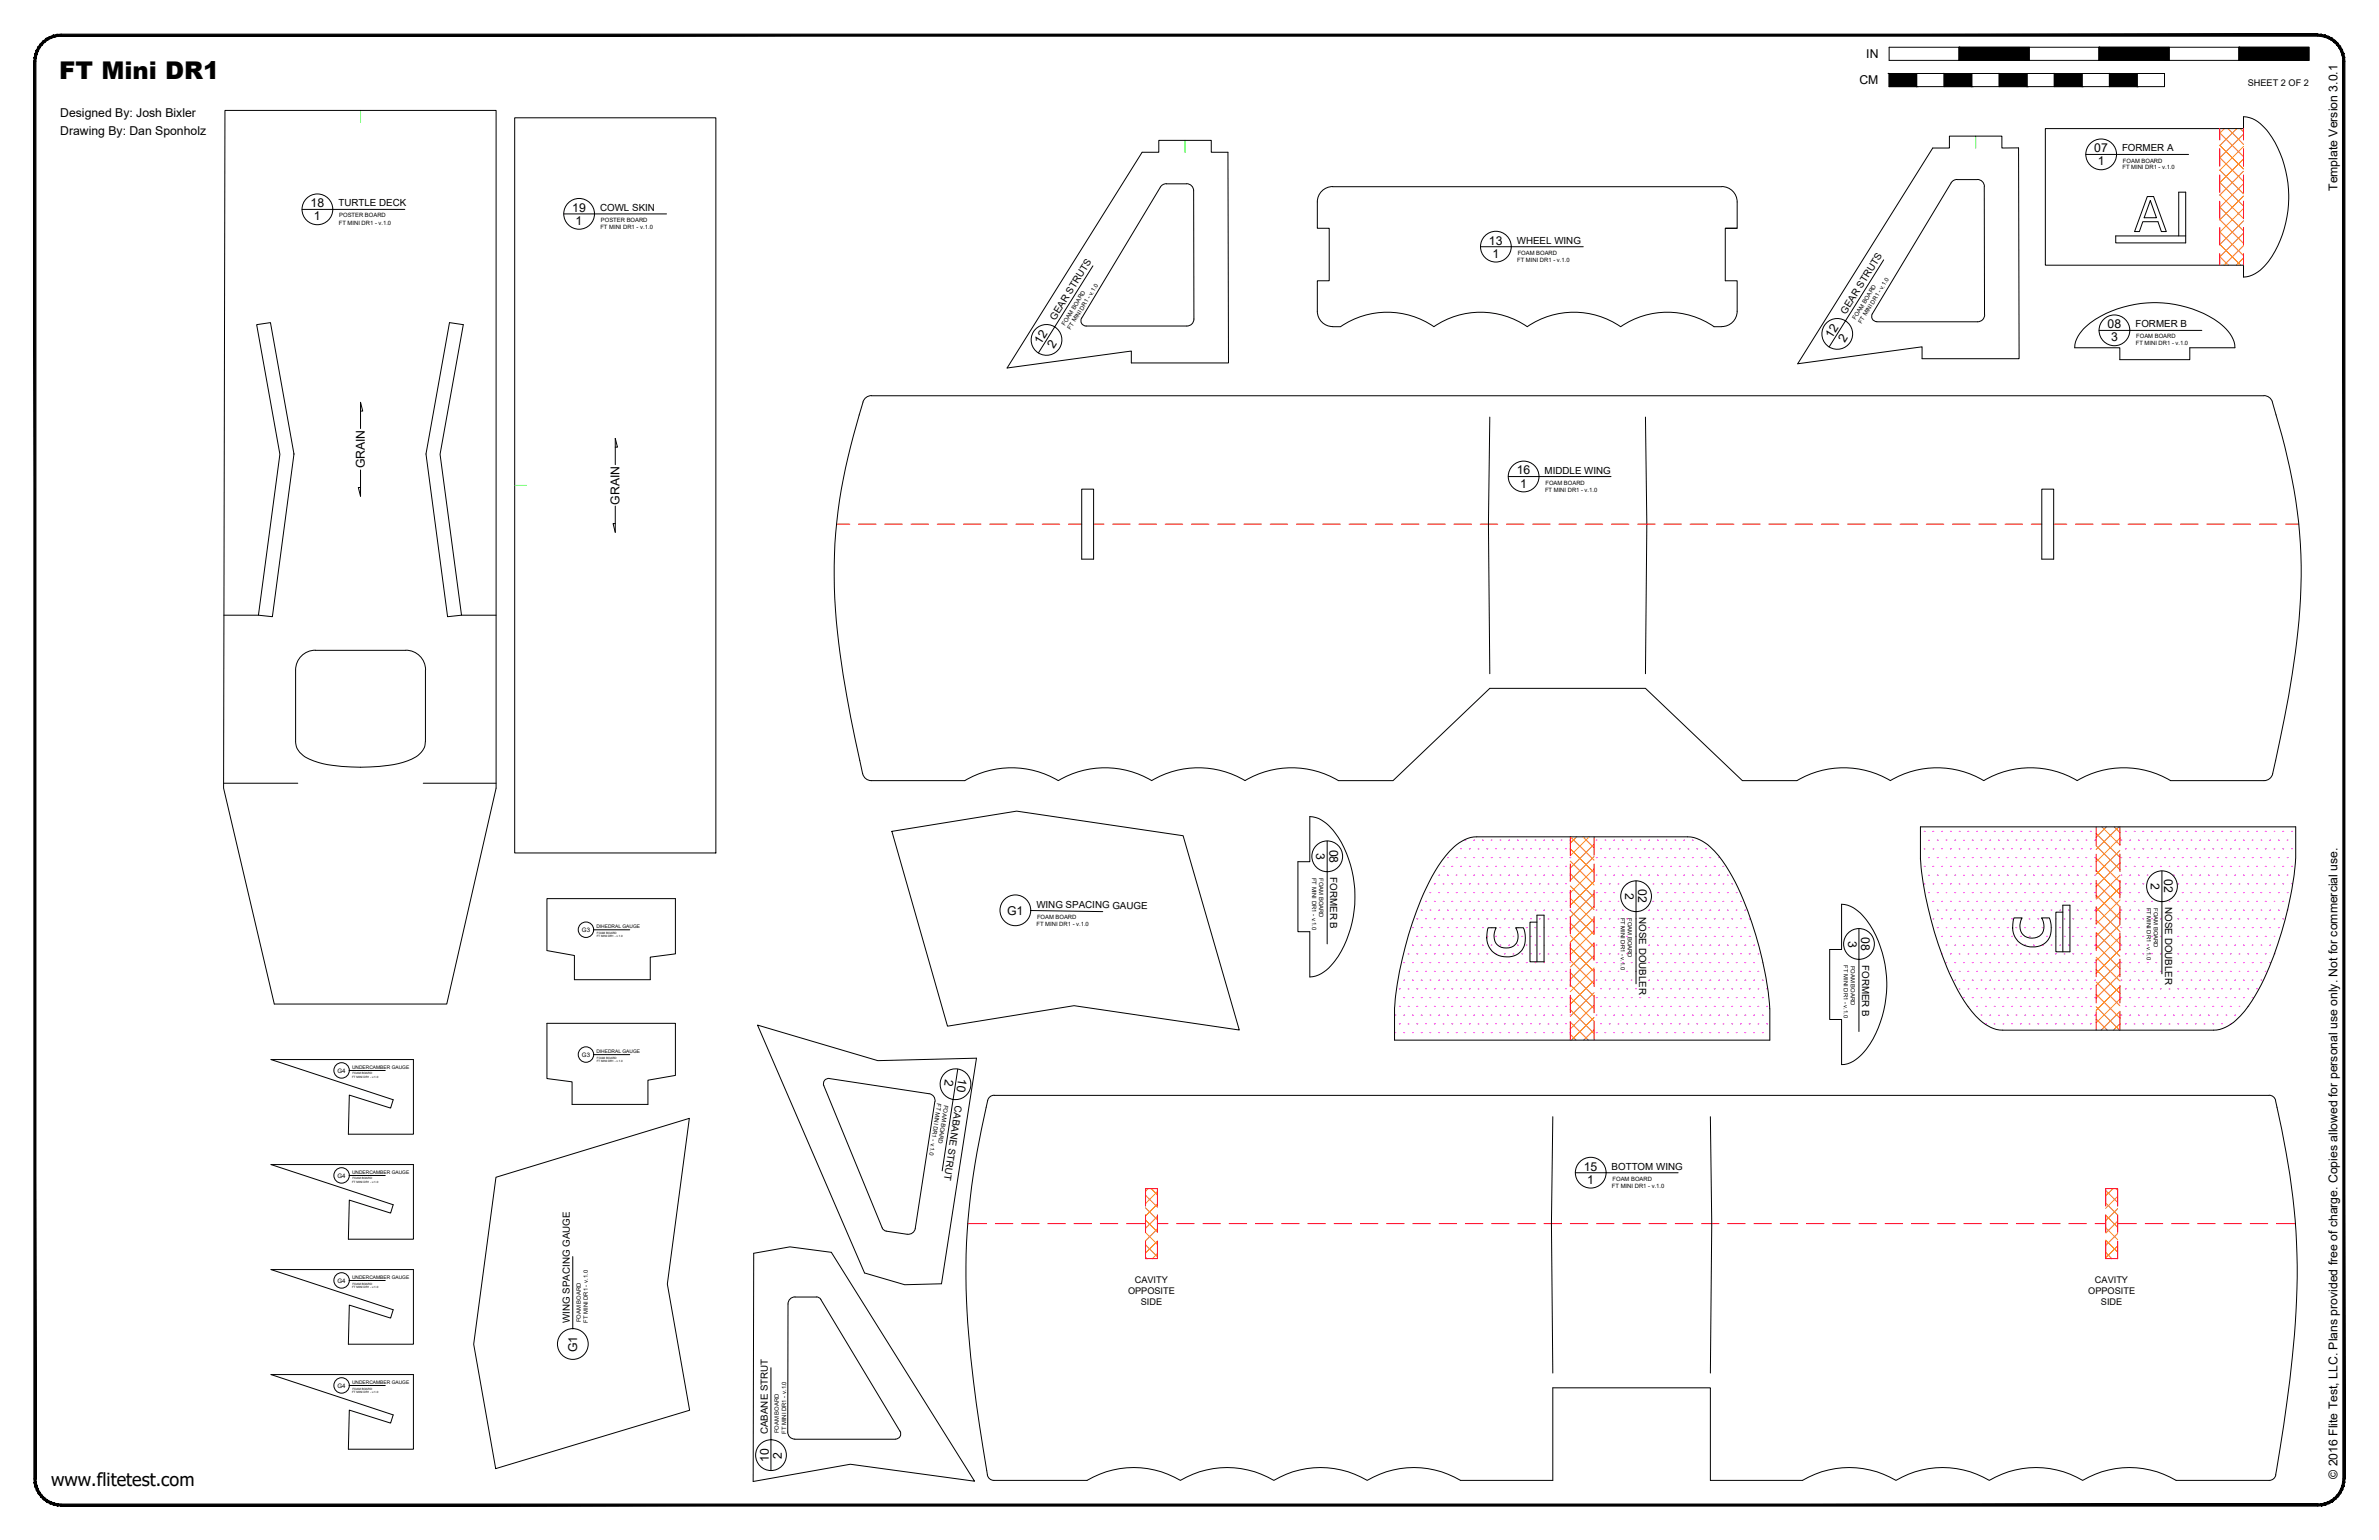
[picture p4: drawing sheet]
<svg xmlns="http://www.w3.org/2000/svg" width="864mm" height="559mm" viewBox="0 0 864 559" stroke-linecap="round" stroke-linejoin="round" font-family="sans-serif">
<defs><g id="words">
<text font-size="8.9" x="21.5" y="28.8">FT Mini DR1</text>
<text font-size="6.6" x="18.6" y="539.1">www.flitetest.com</text>
<g font-size="4.4">
<text x="677.5" y="21.1">IN</text>
<text x="675" y="30.6">CM</text>
<text x="21.9" y="42.5">Designed By: Josh Bixler</text>
<text x="21.9" y="48.9">Drawing By: Dan Sponholz</text>
<text x="760.2" y="55.2">07</text>
<text x="761.5" y="60">1</text>
<text x="848.5" y="69.3" transform="rotate(-90 848.5 69.3)">Template Version 3.0.1</text>
<text x="112.8" y="75.2">18</text>
<text x="207.7" y="76.8">19</text>
<text x="114" y="80">1</text>
<text x="209" y="81.6">1</text>
<text x="540.5" y="88.7">13</text>
<text x="541.8" y="93.5">1</text>
<text x="765.1" y="119.1">08</text>
<text x="377.9" y="125" transform="rotate(-58 377.9 125)">12</text>
<text x="664.9" y="122.9" transform="rotate(-58 664.9 122.9)">12</text>
<text x="669.7" y="124.4" transform="rotate(-58 669.7 124.4)">2</text>
<text x="766.3" y="123.9">3</text>
<text x="382.6" y="126.5" transform="rotate(-58 382.6 126.5)">2</text>
<text x="132.5" y="170" transform="rotate(-90 132.5 170)">GRAIN</text>
<text x="550.6" y="172.1">16</text>
<text x="551.8" y="176.9">1</text>
<text x="224.9" y="183.1" transform="rotate(-90 224.9 183.1)">GRAIN</text>
<text x="477.8" y="309.5" transform="rotate(90 477.8 309.5)">3</text>
<text x="482.6" y="308.3" transform="rotate(90 482.6 308.3)">08</text>
<text x="589.9" y="324" transform="rotate(90 589.9 324)">2</text>
<text x="594.7" y="322.8" transform="rotate(90 594.7 322.8)">02</text>
<text x="780.8" y="320.4" transform="rotate(90 780.8 320.4)">2</text>
<text x="785.6" y="319.1" transform="rotate(90 785.6 319.1)">02</text>
<text x="365.6" y="331.9">G1</text>
<text x="670.8" y="341.4" transform="rotate(90 670.8 341.4)">3</text>
<text x="675.6" y="340.1" transform="rotate(90 675.6 340.1)">08</text>
<text x="343.1" y="391.6" transform="rotate(98 343.1 391.6)">2</text>
<text x="348" y="391.1" transform="rotate(99 348 391.1)">10</text>
<text x="574.9" y="424.8">15</text>
<text x="576.2" y="429.5">1</text>
<text x="209.5" y="490.7" transform="rotate(-90 209.5 490.7)">G1</text>
<text x="279.1" y="530.5" transform="rotate(-90 279.1 530.5)">10</text>
<text x="283.8" y="529.3" transform="rotate(-90 283.8 529.3)">2</text>
<text x="848.5" y="536.6" transform="rotate(-90 848.5 536.6)">© 2016 Flite Test, LLC. Plans provided free of charge. Copies allowed for personal use only. Not for commercial use.</text>
</g>
<g font-size="3.5">
<text x="770.3" y="54.9">FORMER A</text>
<text x="122.8" y="74.9">TURTLE DECK</text>
<text x="217.8" y="76.5">COWL SKIN</text>
<text x="550.6" y="88.4">WHEEL WING</text>
<text x="383" y="116.3" transform="rotate(-58 383 116.3)">GEAR STRUTS</text>
<text x="670" y="114.1" transform="rotate(-58 670 114.1)">GEAR STRUTS</text>
<text x="775.2" y="118.7">FORMER B</text>
<text x="560.7" y="171.8">MIDDLE WING</text>
<text x="482.9" y="318.3" transform="rotate(90 482.9 318.3)">FORMER B</text>
<text x="376.2" y="329.3" transform="rotate(1 376.2 329.3)">WING SPACING GAUGE</text>
<text x="785.9" y="329.2" transform="rotate(90 785.9 329.2)">NOSE DOUBLER</text>
<text x="595" y="332.8" transform="rotate(90 595 332.8)">NOSE DOUBLER</text>
<text x="676" y="350.2" transform="rotate(90 676 350.2)">FORMER B</text>
<text x="346.8" y="401.1" transform="rotate(99 346.8 401.1)">CABANE STRUT</text>
<text x="585" y="424.5">BOTTOM WING</text>
<text x="206.8" y="480.1" transform="rotate(-90 206.8 480.1)">WING SPACING GAUGE</text>
<text x="278.8" y="520.4" transform="rotate(-90 278.8 520.4)">CABANE STRUT</text>
</g>
<g font-size="3.3">
<text x="816" y="31.1">SHEET 2 OF 2</text>
<text x="411.9" y="465.5">CAVITY</text>
<text x="760.5" y="465.5">CAVITY</text>
<text x="409.5" y="469.5">OPPOSITE</text>
<text x="414.1" y="473.5">SIDE</text>
<text x="758.1" y="469.5">OPPOSITE</text>
<text x="762.7" y="473.5">SIDE</text>
</g>
<g font-size="2.2">
<text x="211.2" y="338.2">G3</text>
<text x="211.2" y="383.5">G3</text>
<text x="122.5" y="389.2">G4</text>
<text x="122.5" y="427.3">G4</text>
<text x="122.5" y="465.4">G4</text>
<text x="122.5" y="503.5">G4</text>
</g>
<g font-size="2.1">
<text x="770.7" y="59">FOAM BOARD</text>
<text x="770.5" y="61.5">FT MINI DR1 - v.1.0</text>
<text x="123" y="81.5">FT MINI DR1 - v.1.0</text>
<text x="123.1" y="78.9">POSTER BOARD</text>
<text x="217.9" y="83.1">FT MINI DR1 - v.1.0</text>
<text x="218.1" y="80.5">POSTER BOARD</text>
<text x="550.7" y="95">FT MINI DR1 - v.1.0</text>
<text x="550.9" y="92.5">FOAM BOARD</text>
<text x="397.2" y="106" transform="rotate(-59 397.2 106)">1.0</text>
<text x="386.6" y="118.2" transform="rotate(-58 386.6 118.2)">FOAM BOARD</text>
<text x="388.7" y="119.7" transform="rotate(-58 388.7 119.7)">FT MINI DR1 - v.</text>
<text x="673.6" y="116" transform="rotate(-58 673.6 116)">FOAM BOARD</text>
<text x="675.7" y="117.5" transform="rotate(-58 675.7 117.5)">FT MINI DR1 - v.1.0</text>
<text x="775.3" y="125.3">FT MINI DR1 - v.1.0</text>
<text x="775.5" y="122.8">FOAM BOARD</text>
<text x="560.9" y="178.4">FT MINI DR1 - v.1.0</text>
<text x="561" y="175.9">FOAM BOARD</text>
<text x="476.3" y="318.5" transform="rotate(90 476.3 318.5)">FT MINI DR1 - v.1.0</text>
<text x="478.8" y="318.7" transform="rotate(90 478.8 318.7)">FOAM BOARD</text>
<text x="779.3" y="329.3" transform="rotate(90 779.3 329.3)">FT MINI DR1 - v.1.0</text>
<text x="781.9" y="329.5" transform="rotate(90 781.9 329.5)">FOAM BOARD</text>
<text x="376.3" y="335.9" transform="rotate(1 376.3 335.9)">FT MINI DR1 - v.1.0</text>
<text x="376.4" y="333.4" transform="rotate(1 376.4 333.4)">FOAM BOARD</text>
<text x="588.4" y="333" transform="rotate(90 588.4 333)">FT MINI DR1 - v.1.0</text>
<text x="591" y="333.2" transform="rotate(90 591 333.2)">FOAM BOARD</text>
<text x="669.4" y="350.3" transform="rotate(90 669.4 350.3)">FT MINI DR1 - v.1.0</text>
<text x="671.9" y="350.5" transform="rotate(90 671.9 350.5)">FOAM BOARD</text>
<text x="340.2" y="400.3" transform="rotate(99 340.2 400.3)">FT MINI DR1 - v.1.0</text>
<text x="342.8" y="400.8" transform="rotate(99 342.8 400.8)">FOAM BOARD</text>
<text x="585.2" y="431">FT MINI DR1 - v.1.0</text>
<text x="585.4" y="428.5">FOAM BOARD</text>
<text x="210.8" y="479.8" transform="rotate(-90 210.8 479.8)">FOAM BOARD</text>
<text x="213.4" y="480" transform="rotate(-90 213.4 480)">FT MINI DR1 - v.1.0</text>
<text x="282.8" y="520.1" transform="rotate(-90 282.8 520.1)">FOAM BOARD</text>
<text x="285.4" y="520.3" transform="rotate(-90 285.4 520.3)">FT MINI DR1 - v.1.0</text>
</g>
<g font-size="1.8">
<text x="216.5" y="336.8">DIHEDRAL GAUGE</text>
<text x="216.5" y="382.1">DIHEDRAL GAUGE</text>
<text x="127.8" y="387.9">UNDERCAMBER GAUGE</text>
<text x="127.8" y="426">UNDERCAMBER GAUGE</text>
<text x="127.8" y="464.1">UNDERCAMBER GAUGE</text>
<text x="127.8" y="502.2">UNDERCAMBER GAUGE</text>
</g>
<g font-size="1.1">
<text x="216.6" y="340.1">FT MINI DR1 - v.1.0</text>
<text x="216.7" y="338.9">FOAM BOARD</text>
<text x="127.9" y="389.9">FOAM BOARD</text>
<text x="216.6" y="385.4">FT MINI DR1 - v.1.0</text>
<text x="216.7" y="384.1">FOAM BOARD</text>
<text x="127.8" y="391.2">FT MINI DR1 - v.1.0</text>
<text x="127.8" y="429.3">FT MINI DR1 - v.1.0</text>
<text x="127.9" y="428">FOAM BOARD</text>
<text x="127.8" y="467.4">FT MINI DR1 - v.1.0</text>
<text x="127.9" y="466.1">FOAM BOARD</text>
<text x="127.8" y="505.5">FT MINI DR1 - v.1.0</text>
<text x="127.9" y="504.2">FOAM BOARD</text>
</g>
</g></defs>
<!-- layer: 01 CUT -->
<g fill="none" stroke="#000" stroke-width=".36">
<path d="M81.7 40.1h98.4v245.9l-17.9 78.3h-62.6l-18.4-78.3zM186.8 42.7h73.1v266.8h-73.1zM414.6 55.2h6.1v-4.3h19v4.3h6.1l.2 76.5h-35.3v-4.3l-45.1 6.1zM701.6 53.7h6.1v-4.3h19v4.3h6.1l.2 76.5h-35.3v-4.4l-45.1 6.2zM742.5 46.7h71.9v-4.4a12.3 12.3 0 0 1 9.1 5.8 40.5 40.5 0 0 1-1.4 48.4 11.2 11.2 0 0 1-7.7 4v-4.3h-71.9zM421.2 67.9l-28.6 47.5a1.91 1.91 0 0 0 1.7 2.9M423.4 66.7h7.3M423.4 66.7l-1 .2-1.2 1M430.7 66.7l1.6 .5 .7 .9 .3 1.1 .1 46.6M478.2 73.3v9.5h4.3v19.1h-4.3v11M483.8 67.7h141.2M483.8 67.7a5.6 5.6 0 0 0-5.6 5.6"/>
<path d="M625 67.7a5.6 5.6 0 0 1 5.6 5.6M630.6 73.3v9.5h-4.3v19.1h4.3v11M708.2 66.4l-28.5 47.5M710.4 65.2h8l1.4 .9 .6 1.6M710.5 65.1l-1.1 .2-1.1 1.1M720.3 67.7l.1 46.5M626.3 82.8h4.3M93.2 117.8l5-.7 8.5 47.6-7.8 59.1-5.1-.6 7.8-58.4zM163.2 117.1l5 .7-8.5 47 7.8 58.4-5 .6-7.9-59.1zM394.3 118.3h36.5M433.4 115.7a2.55 2.55 0 0 1-2.6 2.6M478.2 112.9a5.7 5.7 0 0 0 5.6 5.7l2.8-.1a30 30 0 0 1 33.9 0 30 30 0 0 1 33.9 0 30 30 0 0 1 33.9 0"/>
<path d="M630.6 112.9a5.6 5.6 0 0 1-5.6 5.6l-2.8 .1a29.9 29.9 0 0 0-33.9-.1M679.7 113.8a1.91 1.91 0 0 0 1.6 2.9M681.3 116.8h36.6M720.5 114.2a2.55 2.55 0 0 1-2.6 2.6M756.3 119.3a38.9 38.9 0 0 1 30.9-9.2 34.7 34.7 0 0 1 21.6 10.1l1.3 1.8a7.6 7.6 0 0 1 1.2 4.2h-16.4v4.3h-25.4v-4.3h-16.4a10.2 10.2 0 0 1 3.2-6.9zM313.3 145.8l.5-1 .9-.8 1.6-.4h505.5l1.7 .4 .9 .8 .5 1M313.3 145.9a208.8 208.8 0 0 0-10.4 55.4 229.6 229.6 0 0 0 4.5 51.3l5.8 28.2 .5 1.1 .8 .8 1.8 .6h34a33.2 33.2 0 0 1 33.9-.1 33.3 33.3 0 0 1 33.9 0 33.2 33.2 0 0 1 33.9 0 33.2 33.2 0 0 1 33.9 0M540.8 151.3l-.5 38.9 .5 54.3M597.3 151.3l.5 38.9-.5 54.3M824.9 145.9a201.5 201.5 0 0 1 10.5 63.3 289.2 289.2 0 0 1-7.7 59l-2.7 12.6M392.7 177.5h4.3v25.4h-4.3zM741.2 177.5h4.3v25.4h-4.3z"/>
<path d="M81.3 223.2h12.5M109.1 238.4a6.9 6.9 0 0 1 5.4-2.4l32.8-.1a7.2 7.2 0 0 1 7.2 7.2l-.1 26a6.8 6.8 0 0 1-5 6.4 44.3 44.3 0 0 1-18.5 2.9 43.8 43.8 0 0 1-18.6-2.9 7.2 7.2 0 0 1-5-6.4v-26a7.1 7.1 0 0 1 1.8-4.7zM167.5 223.2h12.6M81.2 284.2h26.9M153.6 284.2h26.5M475.5 296.3a12.7 12.7 0 0 1 9 5.7 40.7 40.7 0 0 1-.7 47.6 12.1 12.1 0 0 1-8.3 4.9v-16.4h-4.3v-25.4h4.3zM686.2 283.2a33.2 33.2 0 0 0-33.9 .1h-19.8l-35.2-33.5h-56.5l-35.1 33.5h-19.9M825 280.8l-.9 1.6-1 .6-1.2 .3h-34a33.2 33.2 0 0 0-33.9-.1 33.2 33.2 0 0 0-33.9 0 33.3 33.3 0 0 0-33.9 0M323.8 301.7l45.3-7.4 60.4 9 20.4 70.5-60-8.9-45.9 7.5zM526.3 308.8a14.4 14.4 0 0 1 9.8-5.2h76.5a15.3 15.3 0 0 1 11.3 6.9 83.1 83.1 0 0 1 13.5 28.8 106.1 106.1 0 0 1 5 26.5l.1 11.6h-136.3v-11.4a126 126 0 0 1 14.7-49.8l2.5-3.9zM697.1 300h136.3v11.5a125.4 125.4 0 0 1-14.8 49.8 27.5 27.5 0 0 1-10.7 11.5 9.2 9.2 0 0 1-4.4 1h-76.5a15.3 15.3 0 0 1-11.3-6.9 79.6 79.6 0 0 1-12.1-24.4 116.1 116.1 0 0 1-6.5-31.1zM668.5 328.1a12.7 12.7 0 0 1 9 5.7 40.6 40.6 0 0 1-.7 47.7 11.9 11.9 0 0 1-8.3 4.8v-16.4h-4.3v-25.4h4.3z"/>
<path d="M198.5 344.8v-18.7h46.7v20l-9.2 1.2v8.2h-27.5v-8.8l-10-1.8M275 372l43.7 12.9 35.8-.9-12.7 81.8-13.4 .4-14.6-4.3zM98.4 384.5h51.7v27.1h-23.6l.3-14.2 15 4.7 .9-3zM245.2 390.1v-18.8h-46.7v20.1l9.2 1.2v8.1h27.5v-8.7l10-1.8M339.3 399.8l-7.1 45.9M339.4 399.8a2.52 2.52 0 0 0-2.1-2.9l-36.2-5.6a1.91 1.91 0 0 0-2 2.6l21.3 52 1.3 .8 8.2 1.2 1.6-.7 .8-1.5M360.9 397.5h462.8M360.9 397.4l-1.5 .5a4.9 4.9 0 0 0-1.4 3.9 253.7 253.7 0 0 0-5.6 90.7l2 16.5 4 26.2M823.7 397.4l1.5 .5a4.7 4.7 0 0 1 1.4 3.9 252.1 252.1 0 0 1 7.1 70 491.8 491.8 0 0 1-7.7 63.9l-1.1 1.2-1.1 .3h-33.8a33.2 33.2 0 0 0-34 0 33.1 33.1 0 0 0-33.9 0 33.1 33.1 0 0 0-33.8 0 33.2 33.2 0 0 0-34 0h-33.4v-33.6h-57.2v33.6h-33.5a33.1 33.1 0 0 0-33.9 0 33.1 33.1 0 0 0-33.9 0 33.2 33.2 0 0 0-33.9 0 33.1 33.1 0 0 0-33.9 0h-33.8M563.7 405.2l-.5 38.8 .5 54.2M620.9 405.2l.5 38.8-.5 54.2M98.4 422.6h51.7v27.1h-23.6l.3-14.2 15 4.7 .9-3z"/>
<path d="M180 427.2l70.2-21.4-7.9 60.1 8 45.8-70.4 21.2-7.9-45.1zM273.6 454.8l13.2-2.4 15 2 52 83.1-45.1-6.2-35.3 6.3zM98.4 460.7h51.7v27.1h-23.6l.3-14.2 15 4.7 .9-3zM288.6 470.6h7.7M288.6 470.6l-1.1 .3-.9 .6-.5 1.7-.1 46.4a2.55 2.55 0 0 0 2.5 2.6M296.4 470.6l.7 .2 .9 .7M298 471.5l28.7 47.8a1.91 1.91 0 0 1-1.6 2.9M98.4 498.8h51.7v27.1h-23.6l.3-14.2 15 4.7 .9-3zM288.5 522.2h36.6M358.4 535.2l.8 1.4 1.6 .6"/>
</g>
<!-- layer: 05 REFERENCE -->
<path d="M130.9 40.1v4.3M430.2 50.9v4.3M717.2 49.4v4.3M186.8 176.1h4.4" fill="none" stroke="#0f0" stroke-width=".36"/>
<!-- layer: 23 NOTES -->
<g fill="none" stroke="#000" stroke-width=".36">
<path d="M757.2 56h37.3M109.6 76h37.3M204.6 77.6h37.4M779.5 71.3h2.3l4.6 12.7h-1.8l-1.2-3.6h-5.5l-1.3 3.6h-1.7zM780.6 72.8l2.2 6.2h-4.5zM396.7 96.5l-19.8 31.6M537.4 89.5h37.3M683.8 94.3l-19.8 31.6M790.9 85.6v-15.9h2.5v18.4h-25.4v-2.5h25.4M762 119.9h37.3M130.9 149.2h.8l-.8-3.2v9.5M130.9 170.5v9.6l-.8-3.2h.8"/>
<path d="M223.3 162.3h.8l-.8-3.2v9.5M547.5 172.9h37.3M223.3 183.6v9.6l-.7-3.2h.7M481.8 305.2v37.3M593.9 319.6v37.4M784.8 316.1v37.3M215.5 337.4h13.1M374.1 330.4l26.2 .4M540.2 336.6h2.9a4.7 4.7 0 0 0 2.8 7.3 4.3 4.3 0 0 0 4.3-1.3 4.3 4.3 0 0 0 .6-4.5l-.6-1.5h2.8a8.1 8.1 0 0 1-1.8 9.4 7.4 7.4 0 0 1-8.5 0 7.4 7.4 0 0 1-2.8-8zM557.9 334.6h-2.5v14.4h5.1v-16.9h-2.6v16.9M674.8 337v37.3M731.1 333.1h2.9a4.6 4.6 0 0 0-.2 5.2 4.6 4.6 0 0 0 4.9 2 4.5 4.5 0 0 0 2.4-7.2h2.8a8.1 8.1 0 0 1-1.8 9.3 7.4 7.4 0 0 1-8.5 0 7.4 7.4 0 0 1-2.8-8z"/>
<path d="M748.8 331h-2.5v14.4h5.1v-16.9h-2.6v16.9M126.8 388.4h13.1M215.5 382.7h13.1M347.7 387.9l-5.7 36.9M126.8 426.5h13.1M571.9 425.5h37.3M207.9 456v26.2M126.8 464.6h13.1M279.9 496.3v37.3M126.8 502.7h13.1"/>
<circle cx="762.7" cy="56" r="5.6"/>
<circle cx="115.2" cy="76" r="5.6"/>
<circle cx="210.2" cy="77.6" r="5.6"/>
<circle cx="543" cy="89.5" r="5.6"/>
<circle cx="767.6" cy="119.9" r="5.6"/>
<circle cx="379.9" cy="123.3" r="5.6"/>
<circle cx="666.9" cy="121.2" r="5.6"/>
<circle cx="553.1" cy="172.9" r="5.6"/>
<circle cx="481.8" cy="310.7" r="5.6"/>
<circle cx="212.7" cy="337.4" r="2.8"/>
<circle cx="368.6" cy="330.3" r="5.6"/>
<circle cx="593.9" cy="325.2" r="5.6"/>
<circle cx="784.8" cy="321.6" r="5.6"/>
<circle cx="674.8" cy="342.5" r="5.6"/>
<circle cx="124" cy="388.4" r="2.8"/>
<circle cx="212.7" cy="382.7" r="2.8"/>
<circle cx="346.9" cy="393.4" r="5.6"/>
<circle cx="124" cy="426.5" r="2.8"/>
<circle cx="577.4" cy="425.5" r="5.6"/>
<circle cx="124" cy="464.6" r="2.8"/>
<circle cx="207.9" cy="487.7" r="5.6"/>
<circle cx="124" cy="502.7" r="2.8"/>
<circle cx="279.9" cy="528" r="5.6"/>
</g>
<!-- layer: 02 SCORE -->
<g fill="none" stroke="#f00" stroke-width=".36">
<path d="M805.8 46.7v4.1M805.8 54v6.3M814.4 46.7v4.1M814.4 54v6.3M805.8 63.5v6.3M805.8 73v6.4M814.4 63.5v6.3M814.4 73v6.4M805.8 82.5v6.4M805.8 92.1v4.1M814.4 82.5v6.4M814.4 92.1v4.1"/>
<path d="M303.7 190.2h4.8M311.7 190.2h6.3M321.2 190.2h6.3M330.7 190.2h6.4M340.2 190.2h6.4M349.8 190.2h6.3M359.3 190.2h6.3M368.8 190.2h6.4M378.3 190.2h6.4M387.9 190.2h4.8M397 190.2h3.8M403.9 190.2h6.4"/>
<path d="M413.5 190.2h6.3M423 190.2h6.3M432.5 190.2h6.4M442 190.2h6.4M451.6 190.2h6.3M461.1 190.2h6.3M470.6 190.2h6.4M480.1 190.2h6.4M489.7 190.2h6.4M499.2 190.2h6.4M508.8 190.2h6.3M518.3 190.2h6.3"/>
<path d="M527.8 190.2h6.4M537.3 190.2h6.4M546.9 190.2h6.3M556.4 190.2h6.3M565.9 190.2h6.4M575.4 190.2h6.4M585 190.2h6.3M594.5 190.2h6.3M604 190.2h6.4M613.5 190.2h6.4M623.1 190.2h6.3M632.6 190.2h6.3"/>
<path d="M642.1 190.2h6.4M651.6 190.2h6.4M661.2 190.2h6.3M670.7 190.2h6.3M680.2 190.2h6.4M689.7 190.2h6.4M699.3 190.2h6.3M708.8 190.2h6.3M718.3 190.2h6.4M727.8 190.2h6.4M737.4 190.2h3.8M745.5 190.2h4.8"/>
<path d="M753.4 190.2h6.4M763 190.2h6.3M772.5 190.2h6.3M782 190.2h6.4M791.5 190.2h6.4M801.1 190.2h6.4M810.6 190.2h6.4M820.2 190.2h6.3M829.7 190.2h4.8M570 303.6v6.7M570 313.5v6.4M578.7 303.7v6.6"/>
<path d="M578.7 313.5v6.4M760.9 300.1v6.7M760.9 310v6.3M760.9 319.5v6.3M769.6 300v6.7M769.6 309.9v6.4M769.6 319.5v6.3M570 323v6.4M570 332.6v6.3M578.7 323v6.4M578.7 332.6v6.3M760.9 329v6.4"/>
<path d="M760.9 338.5v6.4M769.6 329v6.4M769.6 338.5v6.4M570 342.1v6.3M570 351.6v6.4M578.7 342.1v6.3M578.7 351.6v6.4M760.9 348.1v6.3M760.9 357.6v6.3M769.6 348.1v6.3M769.6 357.6v6.3M570 361.1v6.4"/>
<path d="M570 370.7v6.7M578.7 361.1v6.4M578.7 370.7v6.7M760.9 367.1v6.7M769.6 367.1v6.7M415.8 437.6v-6.3h4.4v6.3M764.4 437.6v-6.3h4.3v6.3M351.3 444h6.8M361.3 444h6.4M370.8 444h6.4M380.4 444h6.3M389.9 444h6.3"/>
<path d="M399.4 444h6.4M408.9 444h6.9M415.8 450.4v6.3h4.4v-6.3M415.8 440.8v6.4M420.2 444h3.8M420.2 440.8v6.4M427.2 444h6.3M436.7 444h6.3M446.2 444h6.4M455.7 444h6.4M465.3 444h6.3M474.8 444h6.3"/>
<path d="M484.3 444h6.4M493.8 444h6.4M503.4 444h6.3M512.9 444h6.3M522.4 444h6.4M531.9 444h6.4M541.5 444h6.3M551 444h6.3M560.5 444h6.4M570 444h6.4M579.6 444h6.3M589.1 444h6.3"/>
<path d="M598.6 444h6.4M608.1 444h6.4M617.7 444h6.3M627.2 444h6.3M636.7 444h6.4M646.2 444h6.4M655.8 444h6.3M665.3 444h6.3M674.8 444h6.4M684.3 444h6.4M693.9 444h6.3M703.4 444h6.3"/>
<path d="M712.9 444h6.4M722.4 444h6.4M732 444h6.3M741.5 444h6.3M751 444h6.4M760.5 444h3.9M764.4 450.4v6.3h4.3v-6.3M764.4 440.8v6.4M768.7 440.8v6.4M768.7 444h6.9M778.7 444h6.4M788.3 444h6.3"/>
<path d="M797.8 444h6.3M807.3 444h6.4M816.8 444h6.4M826.4 444h6.9"/>
</g>
<!-- layer: 06 CAVITY -->
<g fill="none" stroke="#ff7f00" stroke-width=".36">
<path d="M805.8 48.2l8.6 8.6M805.8 52.7l8.6 8.6M805.8 57.2l8.6 8.6M807.5 46.7l-1.7 1.7M808.8 46.7l5.6 5.7M812 46.7l-6.2 6.1M813.2 46.7l1.2 1.2M814.4 48.7l-8.6 8.6M814.4 53.2l-8.6 8.6M814.4 57.7l-8.6 8.6M805.8 61.7l8.6 8.6M805.8 66.2l8.6 8.6"/>
<path d="M805.8 70.7l8.6 8.6M805.8 75.1l8.6 8.7M805.8 79.7l8.6 8.6M814.4 62.1l-8.6 8.7M814.4 66.7l-8.6 8.6M814.4 71.1l-8.6 8.7M814.4 75.6l-8.6 8.7M805.8 84.1l8.6 8.7M805.8 88.6l7.6 7.6M805.8 93.1l3.1 3.1M814.4 80.2l-8.6 8.6M814.4 84.6l-8.6 8.6"/>
<path d="M814.4 89.1l-7.1 7.1M814.4 93.6l-2.6 2.6M570 308l8.7 8.6M570 312.5l8.7 8.6M570 317l8.7 8.6M570.1 303.6l8.6 8.5M572.4 303.6l-2.4 2.4M574.6 303.6l4.1 4.1M576.9 303.6l-6.9 6.9M578.7 306.3l-8.7 8.7M578.7 310.8l-8.7 8.7M578.7 315.3l-8.7 8.6"/>
<path d="M578.7 319.8l-8.7 8.7M760.9 315.9l8.7 8.6M760.9 311.4l8.7 8.7M760.9 306.9l8.7 8.7M760.9 302.5l8.7 8.6M763 300l6.6 6.6M764.7 300l-3.8 3.7M767.5 300l2.1 2.1M769.2 300l-8.3 8.3M769.6 317.6l-8.7 8.6M769.6 313.1l-8.7 8.6M769.6 308.6l-8.7 8.6"/>
<path d="M769.6 304.1l-8.7 8.6M570 321.5l8.7 8.6M570 326l8.7 8.6M570 330.4l8.7 8.7M570 335l8.7 8.6M570 339.4l8.7 8.7M578.7 324.3l-8.7 8.6M578.7 328.8l-8.7 8.6M578.7 333.3l-8.7 8.6M578.7 337.8l-8.7 8.6M760.9 338.4l8.7 8.6M760.9 333.9l8.7 8.6"/>
<path d="M760.9 329.4l8.7 8.6M760.9 324.9l8.7 8.6M760.9 320.4l8.7 8.7M769.6 335.5l-8.7 8.7M769.6 331l-8.7 8.7M769.6 326.6l-8.7 8.6M769.6 322.1l-8.7 8.6M570 343.9l8.7 8.7M570 348.4l8.7 8.6M570 352.9l8.7 8.6M570 357.4l8.7 8.6M578.7 342.2l-8.7 8.7"/>
<path d="M578.7 346.8l-8.7 8.6M578.7 351.2l-8.7 8.7M578.7 355.7l-8.7 8.7M760.9 356.3l8.7 8.7M760.9 351.8l8.7 8.7M760.9 347.4l8.7 8.6M760.9 342.8l8.7 8.7M769.6 358l-8.7 8.6M769.6 353.5l-8.7 8.6M769.6 349l-8.7 8.6M769.6 344.5l-8.7 8.7M769.6 340l-8.7 8.6"/>
<path d="M570 361.9l8.7 8.6M570 366.4l8.7 8.6M570 370.9l6.6 6.5M570 375.3l2.1 2.1M578.7 360.2l-8.7 8.6M578.7 364.7l-8.7 8.7M578.7 369.2l-8.3 8.2M578.7 373.7l-3.8 3.7M760.9 369.8l4.1 4M760.9 365.3l8.5 8.5M760.9 360.8l8.7 8.6M769.6 371.5l-2.4 2.3"/>
<path d="M769.6 367l-6.9 6.8M769.6 362.5l-8.7 8.6M415.8 438.2l4.4 4.4M415.8 433.7l4.4 4.3M416.8 431.3l-1 .9M417.9 431.3l2.3 2.3M420.2 432.4l-4.4 4.3M420.2 436.9l-4.4 4.3M764.4 436.5l4.3 4.3M764.4 432l4.3 4.3M767 431.3l-2.6 2.6M768.1 431.3l.6 .5"/>
<path d="M768.7 434.1l-4.3 4.3M768.7 438.6l-4.3 4.3M415.8 456.2l.5 .5M415.8 451.7l4.4 4.3M415.8 447.2l4.4 4.3M415.8 442.7l4.4 4.3M420.2 441.4l-4.4 4.3M420.2 445.9l-4.4 4.3M420.2 450.4l-4.4 4.3M420.2 454.9l-1.9 1.8M764.4 454.5l2.2 2.2M764.4 450l4.3 4.3"/>
<path d="M764.4 445.5l4.3 4.3M764.4 441l4.3 4.3M768.7 443.1l-4.3 4.3M768.7 447.6l-4.3 4.3M768.7 452.1l-4.3 4.3M768.7 456.6l-.1 .1"/>
</g>
<!-- layer: 07 DE-PAPER -->
<g fill="none" stroke="#f0f" stroke-width=".36">
<path d="M522.3 317.5h.1M523.8 314.4h.1M525.4 311.2h.1M525.4 317.5h.1M527 314.4h.1M528.6 311.2h.1M528.6 317.5h.1M530.2 308h.1M530.2 314.4h.1M531.8 304.8h.1M531.8 311.2h.1M531.8 317.5h.1"/>
<path d="M533.4 308h.1M533.4 314.4h.1M535 304.8h.1M535 311.2h.1M535 317.5h.1M536.5 308h.1M536.5 314.4h.1M538.1 304.8h.1M538.1 311.2h.1M538.1 317.5h.1M539.7 308h.1M539.7 314.4h.1"/>
<path d="M541.3 304.8h.1M541.3 311.2h.1M541.3 317.5h.1M542.9 308h.1M542.9 314.4h.1M544.5 304.8h.1M544.5 311.2h.1M544.5 317.5h.1M546.1 308h.1M546.1 314.4h.1M547.7 304.8h.1M547.7 311.2h.1"/>
<path d="M547.7 317.5h.1M549.2 308h.1M549.2 314.4h.1M550.8 304.8h.1M550.8 311.2h.1M550.8 317.5h.1M552.4 308h.1M552.4 314.4h.1M554 304.8h.1M554 311.2h.1M554 317.5h.1M555.6 308h.1"/>
<path d="M555.6 314.4h.1M557.2 304.8h.1M557.2 311.2h.1M557.2 317.5h.1M558.8 308h.1M558.8 314.4h.1M560.4 304.8h.1M560.4 311.2h.1M560.4 317.5h.1M561.9 308h.1M561.9 314.4h.1M563.5 304.8h.1"/>
<path d="M563.5 311.2h.1M563.5 317.5h.1M565.1 308h.1M565.1 314.4h.1M566.7 304.8h.1M566.7 311.2h.1M566.7 317.5h.1M568.3 308h.1M568.3 314.4h.1M569.9 304.8h.1M569.9 311.2h.1M569.9 317.5h.1"/>
<path d="M579.4 304.8h.1M579.4 311.2h.1M579.4 317.5h.1M581 308h.1M581 314.4h.1M582.6 304.8h.1M582.6 311.2h.1M582.6 317.5h.1M584.2 308h.1M584.2 314.4h.1M585.8 304.8h.1M585.8 311.2h.1"/>
<path d="M585.8 317.5h.1M587.3 308h.1M587.3 314.4h.1M588.9 304.8h.1M588.9 311.2h.1M588.9 317.5h.1M590.5 308h.1M590.5 314.4h.1M592.1 304.8h.1M592.1 311.2h.1M592.1 317.5h.1M593.7 308h.1"/>
<path d="M593.7 314.4h.1M595.3 304.8h.1M595.3 311.2h.1M595.3 317.5h.1M596.9 308h.1M596.9 314.4h.1M598.5 304.8h.1M598.5 311.2h.1M598.5 317.5h.1M600 308h.1M600 314.4h.1M601.6 304.8h.1"/>
<path d="M601.6 311.2h.1M601.6 317.5h.1M603.2 308h.1M603.2 314.4h.1M604.8 304.8h.1M604.8 311.2h.1M604.8 317.5h.1M606.4 308h.1M606.4 314.4h.1M608 304.8h.1M608 311.2h.1M608 317.5h.1"/>
<path d="M609.6 308h.1M609.6 314.4h.1M611.2 304.8h.1M611.2 311.2h.1M611.2 317.5h.1M612.7 308h.1M612.7 314.4h.1M614.3 304.8h.1M614.3 311.2h.1M614.3 317.5h.1M615.9 308h.1M615.9 314.4h.1"/>
<path d="M617.5 311.2h.1M617.5 317.5h.1M619.1 308h.1M619.1 314.4h.1M620.7 311.2h.1M620.7 317.5h.1M622.3 314.4h.1M623.9 311.2h.1M623.9 317.5h.1M625.4 314.4h.1M627 317.5h.1M698.5 301.7h.1"/>
<path d="M698.5 308h.1M698.5 314.4h.1M700.1 304.8h.1M700.1 311.2h.1M700.1 317.5h.1M701.7 301.7h.1M701.7 308h.1M701.7 314.4h.1M703.2 304.8h.1M703.2 311.2h.1M703.2 317.5h.1M704.8 301.7h.1"/>
<path d="M704.8 308h.1M704.8 314.4h.1M706.4 304.8h.1M706.4 311.2h.1M706.4 317.5h.1M708 301.7h.1M708 308h.1M708 314.4h.1M709.6 304.8h.1M709.6 311.2h.1M709.6 317.5h.1M711.2 301.7h.1"/>
<path d="M711.2 308h.1M711.2 314.4h.1M712.8 304.8h.1M712.8 311.2h.1M712.8 317.5h.1M714.4 301.7h.1M714.4 308h.1M714.4 314.4h.1M715.9 304.8h.1M715.9 311.2h.1M715.9 317.5h.1M717.5 301.7h.1"/>
<path d="M717.5 308h.1M717.5 314.4h.1M719.1 304.8h.1M719.1 311.2h.1M719.1 317.5h.1M720.7 301.7h.1M720.7 308h.1M720.7 314.4h.1M722.3 304.8h.1M722.3 311.2h.1M722.3 317.5h.1M723.9 301.7h.1"/>
<path d="M723.9 308h.1M723.9 314.4h.1M725.5 304.8h.1M725.5 311.2h.1M725.5 317.5h.1M727.1 301.7h.1M727.1 308h.1M727.1 314.4h.1M728.6 304.8h.1M728.6 311.2h.1M728.6 317.5h.1M730.2 301.7h.1"/>
<path d="M730.2 308h.1M730.2 314.4h.1M731.8 304.8h.1M731.8 311.2h.1M731.8 317.5h.1M733.4 301.7h.1M733.4 308h.1M733.4 314.4h.1M735 304.8h.1M735 311.2h.1M735 317.5h.1M736.6 301.7h.1"/>
<path d="M736.6 308h.1M736.6 314.4h.1M738.2 304.8h.1M738.2 311.2h.1M738.2 317.5h.1M739.8 301.7h.1M739.8 308h.1M739.8 314.4h.1M741.3 304.8h.1M741.3 311.2h.1M741.3 317.5h.1M742.9 301.7h.1"/>
<path d="M742.9 308h.1M742.9 314.4h.1M744.5 304.8h.1M744.5 311.2h.1M744.5 317.5h.1M746.1 301.7h.1M746.1 308h.1M746.1 314.4h.1M747.7 304.8h.1M747.7 311.2h.1M747.7 317.5h.1M749.3 301.7h.1"/>
<path d="M749.3 308h.1M749.3 314.4h.1M750.9 304.8h.1M750.9 311.2h.1M750.9 317.5h.1M752.5 301.7h.1M752.5 308h.1M752.5 314.4h.1M754 304.8h.1M754 311.2h.1M754 317.5h.1M755.6 301.7h.1"/>
<path d="M755.6 308h.1M755.6 314.4h.1M757.2 304.8h.1M757.2 311.2h.1M757.2 317.5h.1M758.8 301.7h.1M758.8 308h.1M758.8 314.4h.1M760.4 304.8h.1M760.4 311.2h.1M760.4 317.5h.1M769.9 304.8h.1"/>
<path d="M769.9 311.2h.1M769.9 317.5h.1M771.5 301.7h.1M771.5 308h.1M771.5 314.4h.1M773.1 304.8h.1M773.1 311.2h.1M773.1 317.5h.1M774.7 301.7h.1M774.7 308h.1M774.7 314.4h.1M776.3 304.8h.1"/>
<path d="M776.3 311.2h.1M776.3 317.5h.1M777.9 301.7h.1M777.9 308h.1M777.9 314.4h.1M779.4 304.8h.1M779.4 311.2h.1M779.4 317.5h.1M781 301.7h.1M781 308h.1M781 314.4h.1M782.6 304.8h.1"/>
<path d="M782.6 311.2h.1M784.2 301.7h.1M784.2 308h.1M784.2 314.4h.1M785.8 304.8h.1M785.8 311.2h.1M787.4 301.7h.1M787.4 308h.1M787.4 314.4h.1M789 304.8h.1M789 311.2h.1M789 317.5h.1"/>
<path d="M790.6 301.7h.1M790.6 308h.1M790.6 314.4h.1M792.1 304.8h.1M792.1 311.2h.1M792.1 317.5h.1M793.7 301.7h.1M793.7 308h.1M793.7 314.4h.1M795.3 304.8h.1M795.3 311.2h.1M795.3 317.5h.1"/>
<path d="M796.9 301.7h.1M796.9 308h.1M796.9 314.4h.1M798.5 304.8h.1M798.5 311.2h.1M798.5 317.5h.1M800.1 301.7h.1M800.1 308h.1M800.1 314.4h.1M801.7 304.8h.1M801.7 311.2h.1M801.7 317.5h.1"/>
<path d="M803.3 301.7h.1M803.3 308h.1M803.3 314.4h.1M804.8 304.8h.1M804.8 311.2h.1M804.8 317.5h.1M806.4 301.7h.1M806.4 308h.1M806.4 314.4h.1M808 304.8h.1M808 311.2h.1M808 317.5h.1"/>
<path d="M809.6 301.7h.1M809.6 308h.1M809.6 314.4h.1M811.2 304.8h.1M811.2 311.2h.1M811.2 317.5h.1M812.8 301.7h.1M812.8 308h.1M812.8 314.4h.1M814.4 304.8h.1M814.4 311.2h.1M814.4 317.5h.1"/>
<path d="M816 301.7h.1M816 308h.1M816 314.4h.1M817.5 304.8h.1M817.5 311.2h.1M817.5 317.5h.1M819.1 301.7h.1M819.1 308h.1M819.1 314.4h.1M820.7 304.8h.1M820.7 311.2h.1M820.7 317.5h.1"/>
<path d="M822.3 301.7h.1M822.3 308h.1M822.3 314.4h.1M823.9 304.8h.1M823.9 311.2h.1M823.9 317.5h.1M825.5 301.7h.1M825.5 308h.1M825.5 314.4h.1M827.1 304.8h.1M827.1 311.2h.1M827.1 317.5h.1"/>
<path d="M828.7 301.7h.1M828.7 308h.1M828.7 314.4h.1M830.2 304.8h.1M830.2 311.2h.1M830.2 317.5h.1M831.8 301.7h.1M831.8 308h.1M831.8 314.4h.1M512.7 336.6h.1M514.3 333.4h.1M514.3 339.8h.1"/>
<path d="M515.9 330.2h.1M515.9 336.6h.1M517.5 327.1h.1M517.5 333.4h.1M517.5 339.8h.1M519.1 323.9h.1M519.1 330.2h.1M519.1 336.6h.1M520.7 320.7h.1M520.7 327.1h.1M520.7 333.4h.1M520.7 339.8h.1"/>
<path d="M522.3 323.9h.1M522.3 330.2h.1M522.3 336.6h.1M523.8 320.7h.1M523.8 327.1h.1M523.8 333.4h.1M523.8 339.8h.1M525.4 323.9h.1M525.4 330.2h.1M525.4 336.6h.1M527 320.7h.1M527 327.1h.1"/>
<path d="M527 333.4h.1M527 339.8h.1M528.6 323.9h.1M528.6 330.2h.1M528.6 336.6h.1M530.2 320.7h.1M530.2 327.1h.1M530.2 333.4h.1M530.2 339.8h.1M531.8 323.9h.1M531.8 330.2h.1M531.8 336.6h.1"/>
<path d="M533.4 320.7h.1M533.4 327.1h.1M533.4 333.4h.1M533.4 339.8h.1M535 323.9h.1M535 330.2h.1M535 336.6h.1M536.5 320.7h.1M536.5 327.1h.1M536.5 333.4h.1M536.5 339.8h.1M538.1 323.9h.1"/>
<path d="M538.1 330.2h.1M538.1 336.6h.1M539.7 320.7h.1M539.7 327.1h.1M539.7 333.4h.1M539.7 339.8h.1M541.3 323.9h.1M541.3 330.2h.1M541.3 336.6h.1M542.9 320.7h.1M542.9 327.1h.1M542.9 333.4h.1"/>
<path d="M542.9 339.8h.1M544.5 323.9h.1M544.5 330.2h.1M544.5 336.6h.1M546.1 320.7h.1M546.1 327.1h.1M546.1 333.4h.1M546.1 339.8h.1M547.7 323.9h.1M547.7 330.2h.1M547.7 336.6h.1M549.2 320.7h.1"/>
<path d="M549.2 327.1h.1M549.2 333.4h.1M549.2 339.8h.1M550.8 323.9h.1M550.8 330.2h.1M550.8 336.6h.1M552.4 320.7h.1M552.4 327.1h.1M552.4 333.4h.1M552.4 339.8h.1M554 323.9h.1M554 330.2h.1"/>
<path d="M554 336.6h.1M555.6 320.7h.1M555.6 327.1h.1M555.6 333.4h.1M555.6 339.8h.1M557.2 323.9h.1M557.2 330.2h.1M557.2 336.6h.1M558.8 320.7h.1M558.8 327.1h.1M558.8 333.4h.1M558.8 339.8h.1"/>
<path d="M560.4 323.9h.1M560.4 330.2h.1M560.4 336.6h.1M561.9 320.7h.1M561.9 327.1h.1M561.9 333.4h.1M561.9 339.8h.1M563.5 323.9h.1M563.5 330.2h.1M563.5 336.6h.1M565.1 320.7h.1M565.1 327.1h.1"/>
<path d="M565.1 333.4h.1M565.1 339.8h.1M566.7 323.9h.1M566.7 330.2h.1M566.7 336.6h.1M568.3 320.7h.1M568.3 327.1h.1M568.3 333.4h.1M568.3 339.8h.1M569.9 323.9h.1M569.9 330.2h.1M569.9 336.6h.1"/>
<path d="M579.4 323.9h.1M579.4 330.2h.1M579.4 336.6h.1M581 320.7h.1M581 327.1h.1M581 333.4h.1M581 339.8h.1M582.6 323.9h.1M582.6 330.2h.1M582.6 336.6h.1M584.2 320.7h.1M584.2 327.1h.1"/>
<path d="M584.2 333.4h.1M584.2 339.8h.1M585.8 323.9h.1M585.8 330.2h.1M585.8 336.6h.1M587.3 320.7h.1M587.3 327.1h.1M587.3 333.4h.1M587.3 339.8h.1M588.9 330.2h.1M588.9 336.6h.1M590.5 320.7h.1"/>
<path d="M590.5 333.4h.1M590.5 339.8h.1M593.7 333.4h.1M593.7 339.8h.1M598.5 330.2h.1M598.5 336.6h.1M600 320.7h.1M600 327.1h.1M600 333.4h.1M600 339.8h.1M601.6 323.9h.1M601.6 330.2h.1"/>
<path d="M601.6 336.6h.1M603.2 320.7h.1M603.2 327.1h.1M603.2 333.4h.1M603.2 339.8h.1M604.8 323.9h.1M604.8 330.2h.1M604.8 336.6h.1M606.4 320.7h.1M606.4 327.1h.1M606.4 333.4h.1M606.4 339.8h.1"/>
<path d="M608 323.9h.1M608 330.2h.1M608 336.6h.1M609.6 320.7h.1M609.6 327.1h.1M609.6 333.4h.1M609.6 339.8h.1M611.2 323.9h.1M611.2 330.2h.1M611.2 336.6h.1M612.7 320.7h.1M612.7 327.1h.1"/>
<path d="M612.7 333.4h.1M612.7 339.8h.1M614.3 323.9h.1M614.3 330.2h.1M614.3 336.6h.1M615.9 320.7h.1M615.9 327.1h.1M615.9 333.4h.1M615.9 339.8h.1M617.5 323.9h.1M617.5 330.2h.1M617.5 336.6h.1"/>
<path d="M619.1 320.7h.1M619.1 327.1h.1M619.1 333.4h.1M619.1 339.8h.1M620.7 323.9h.1M620.7 330.2h.1M620.7 336.6h.1M622.3 320.7h.1M622.3 327.1h.1M622.3 333.4h.1M622.3 339.8h.1M623.9 323.9h.1"/>
<path d="M623.9 330.2h.1M623.9 336.6h.1M625.4 320.7h.1M625.4 327.1h.1M625.4 333.4h.1M625.4 339.8h.1M627 323.9h.1M627 330.2h.1M627 336.6h.1M628.6 320.7h.1M628.6 327.1h.1M628.6 333.4h.1"/>
<path d="M628.6 339.8h.1M630.2 323.9h.1M630.2 330.2h.1M630.2 336.6h.1M631.8 327.1h.1M631.8 333.4h.1M631.8 339.8h.1M633.4 330.2h.1M633.4 336.6h.1M635 333.4h.1M635 339.8h.1M698.5 320.7h.1"/>
<path d="M700.1 323.9h.1M701.7 320.7h.1M701.7 327.1h.1M701.7 333.4h.1M703.2 323.9h.1M703.2 330.2h.1M703.2 336.6h.1M704.8 320.7h.1M704.8 327.1h.1M704.8 333.4h.1M704.8 339.8h.1M706.4 323.9h.1"/>
<path d="M706.4 330.2h.1M706.4 336.6h.1M708 320.7h.1M708 327.1h.1M708 333.4h.1M708 339.8h.1M709.6 323.9h.1M709.6 330.2h.1M709.6 336.6h.1M711.2 320.7h.1M711.2 327.1h.1M711.2 333.4h.1"/>
<path d="M711.2 339.8h.1M712.8 323.9h.1M712.8 330.2h.1M712.8 336.6h.1M714.4 320.7h.1M714.4 327.1h.1M714.4 333.4h.1M714.4 339.8h.1M715.9 323.9h.1M715.9 330.2h.1M715.9 336.6h.1M717.5 320.7h.1"/>
<path d="M717.5 327.1h.1M717.5 333.4h.1M717.5 339.8h.1M719.1 323.9h.1M719.1 330.2h.1M719.1 336.6h.1M720.7 320.7h.1M720.7 327.1h.1M720.7 333.4h.1M720.7 339.8h.1M722.3 323.9h.1M722.3 330.2h.1"/>
<path d="M722.3 336.6h.1M723.9 320.7h.1M723.9 327.1h.1M723.9 333.4h.1M723.9 339.8h.1M725.5 323.9h.1M725.5 330.2h.1M725.5 336.6h.1M727.1 320.7h.1M727.1 327.1h.1M727.1 333.4h.1M727.1 339.8h.1"/>
<path d="M728.6 323.9h.1M728.6 330.2h.1M728.6 336.6h.1M730.2 320.7h.1M730.2 327.1h.1M730.2 333.4h.1M730.2 339.8h.1M731.8 323.9h.1M731.8 330.2h.1M731.8 336.6h.1M733.4 320.7h.1M733.4 327.1h.1"/>
<path d="M733.4 333.4h.1M733.4 339.8h.1M735 323.9h.1M735 330.2h.1M735 336.6h.1M736.6 320.7h.1M736.6 327.1h.1M736.6 333.4h.1M736.6 339.8h.1M738.2 323.9h.1M738.2 330.2h.1M738.2 336.6h.1"/>
<path d="M739.8 320.7h.1M739.8 327.1h.1M739.8 333.4h.1M739.8 339.8h.1M741.3 323.9h.1M741.3 330.2h.1M741.3 336.6h.1M742.9 320.7h.1M742.9 327.1h.1M742.9 333.4h.1M742.9 339.8h.1M744.5 323.9h.1"/>
<path d="M744.5 330.2h.1M744.5 336.6h.1M746.1 320.7h.1M746.1 327.1h.1M746.1 333.4h.1M746.1 339.8h.1M747.7 323.9h.1M747.7 330.2h.1M747.7 336.6h.1M749.3 320.7h.1M749.3 327.1h.1M749.3 333.4h.1"/>
<path d="M749.3 339.8h.1M750.9 323.9h.1M750.9 330.2h.1M750.9 336.6h.1M752.5 320.7h.1M752.5 327.1h.1M752.5 333.4h.1M752.5 339.8h.1M754 323.9h.1M754 330.2h.1M754 336.6h.1M755.6 320.7h.1"/>
<path d="M755.6 327.1h.1M755.6 333.4h.1M755.6 339.8h.1M757.2 323.9h.1M757.2 330.2h.1M757.2 336.6h.1M758.8 320.7h.1M758.8 327.1h.1M758.8 333.4h.1M758.8 339.8h.1M760.4 323.9h.1M760.4 330.2h.1"/>
<path d="M760.4 336.6h.1M769.9 323.9h.1M769.9 330.2h.1M769.9 336.6h.1M771.5 320.7h.1M771.5 327.1h.1M771.5 333.4h.1M771.5 339.8h.1M773.1 323.9h.1M773.1 330.2h.1M773.1 336.6h.1M774.7 320.7h.1"/>
<path d="M774.7 327.1h.1M774.7 333.4h.1M774.7 339.8h.1M776.3 323.9h.1M776.3 330.2h.1M776.3 336.6h.1M777.9 320.7h.1M777.9 327.1h.1M777.9 333.4h.1M777.9 339.8h.1M779.4 323.9h.1M779.4 330.2h.1"/>
<path d="M779.4 336.6h.1M781 327.1h.1M781 333.4h.1M781 339.8h.1M784.2 333.4h.1M784.2 339.8h.1M787.4 327.1h.1M790.6 320.7h.1M790.6 327.1h.1M790.6 333.4h.1M790.6 339.8h.1M792.1 323.9h.1"/>
<path d="M792.1 330.2h.1M792.1 336.6h.1M793.7 320.7h.1M793.7 327.1h.1M793.7 333.4h.1M793.7 339.8h.1M795.3 323.9h.1M795.3 330.2h.1M795.3 336.6h.1M796.9 320.7h.1M796.9 327.1h.1M796.9 333.4h.1"/>
<path d="M796.9 339.8h.1M798.5 323.9h.1M798.5 330.2h.1M798.5 336.6h.1M800.1 320.7h.1M800.1 327.1h.1M800.1 333.4h.1M800.1 339.8h.1M801.7 323.9h.1M801.7 330.2h.1M801.7 336.6h.1M803.3 320.7h.1"/>
<path d="M803.3 327.1h.1M803.3 333.4h.1M803.3 339.8h.1M804.8 323.9h.1M804.8 330.2h.1M804.8 336.6h.1M806.4 320.7h.1M806.4 327.1h.1M806.4 333.4h.1M806.4 339.8h.1M808 323.9h.1M808 330.2h.1"/>
<path d="M808 336.6h.1M809.6 320.7h.1M809.6 327.1h.1M809.6 333.4h.1M809.6 339.8h.1M811.2 323.9h.1M811.2 330.2h.1M811.2 336.6h.1M812.8 320.7h.1M812.8 327.1h.1M812.8 333.4h.1M812.8 339.8h.1"/>
<path d="M814.4 323.9h.1M814.4 330.2h.1M814.4 336.6h.1M816 320.7h.1M816 327.1h.1M816 333.4h.1M816 339.8h.1M817.5 323.9h.1M817.5 330.2h.1M817.5 336.6h.1M819.1 320.7h.1M819.1 327.1h.1"/>
<path d="M819.1 333.4h.1M819.1 339.8h.1M820.7 323.9h.1M820.7 330.2h.1M820.7 336.6h.1M822.3 320.7h.1M822.3 327.1h.1M822.3 333.4h.1M822.3 339.8h.1M823.9 323.9h.1M823.9 330.2h.1M823.9 336.6h.1"/>
<path d="M825.5 320.7h.1M825.5 327.1h.1M825.5 333.4h.1M825.5 339.8h.1M827.1 323.9h.1M827.1 330.2h.1M827.1 336.6h.1M828.7 320.7h.1M828.7 327.1h.1M828.7 333.4h.1M830.2 323.9h.1M830.2 330.2h.1"/>
<path d="M831.8 320.7h.1M508 358.8h.1M509.6 349.3h.1M509.6 355.6h.1M511.1 346.1h.1M511.1 352.5h.1M511.1 358.8h.1M512.7 342.9h.1M512.7 349.3h.1M512.7 355.6h.1M514.3 346.1h.1M514.3 352.5h.1"/>
<path d="M514.3 358.8h.1M515.9 342.9h.1M515.9 349.3h.1M515.9 355.6h.1M517.5 346.1h.1M517.5 352.5h.1M517.5 358.8h.1M519.1 342.9h.1M519.1 349.3h.1M519.1 355.6h.1M520.7 346.1h.1M520.7 352.5h.1"/>
<path d="M520.7 358.8h.1M522.3 342.9h.1M522.3 349.3h.1M522.3 355.6h.1M523.8 346.1h.1M523.8 352.5h.1M523.8 358.8h.1M525.4 342.9h.1M525.4 349.3h.1M525.4 355.6h.1M527 346.1h.1M527 352.5h.1"/>
<path d="M527 358.8h.1M528.6 342.9h.1M528.6 349.3h.1M528.6 355.6h.1M530.2 346.1h.1M530.2 352.5h.1M530.2 358.8h.1M531.8 342.9h.1M531.8 349.3h.1M531.8 355.6h.1M533.4 346.1h.1M533.4 352.5h.1"/>
<path d="M533.4 358.8h.1M535 342.9h.1M535 349.3h.1M535 355.6h.1M536.5 346.1h.1M536.5 352.5h.1M536.5 358.8h.1M538.1 342.9h.1M538.1 349.3h.1M538.1 355.6h.1M539.7 346.1h.1M539.7 352.5h.1"/>
<path d="M539.7 358.8h.1M541.3 342.9h.1M541.3 349.3h.1M541.3 355.6h.1M542.9 346.1h.1M542.9 352.5h.1M542.9 358.8h.1M544.5 342.9h.1M544.5 349.3h.1M544.5 355.6h.1M546.1 346.1h.1M546.1 352.5h.1"/>
<path d="M546.1 358.8h.1M547.7 342.9h.1M547.7 349.3h.1M547.7 355.6h.1M549.2 346.1h.1M549.2 352.5h.1M549.2 358.8h.1M550.8 342.9h.1M550.8 349.3h.1M550.8 355.6h.1M552.4 346.1h.1M552.4 352.5h.1"/>
<path d="M552.4 358.8h.1M554 342.9h.1M554 349.3h.1M554 355.6h.1M555.6 346.1h.1M555.6 352.5h.1M555.6 358.8h.1M557.2 342.9h.1M557.2 349.3h.1M557.2 355.6h.1M558.8 346.1h.1M558.8 352.5h.1"/>
<path d="M558.8 358.8h.1M560.4 342.9h.1M560.4 349.3h.1M560.4 355.6h.1M561.9 346.1h.1M561.9 352.5h.1M561.9 358.8h.1M563.5 342.9h.1M563.5 349.3h.1M563.5 355.6h.1M565.1 346.1h.1M565.1 352.5h.1"/>
<path d="M565.1 358.8h.1M566.7 342.9h.1M566.7 349.3h.1M566.7 355.6h.1M568.3 346.1h.1M568.3 352.5h.1M568.3 358.8h.1M569.9 342.9h.1M569.9 349.3h.1M569.9 355.6h.1M579.4 342.9h.1M579.4 349.3h.1"/>
<path d="M579.4 355.6h.1M581 346.1h.1M581 352.5h.1M581 358.8h.1M582.6 342.9h.1M582.6 349.3h.1M582.6 355.6h.1M584.2 346.1h.1M584.2 352.5h.1M584.2 358.8h.1M585.8 342.9h.1M585.8 349.3h.1"/>
<path d="M585.8 355.6h.1M587.3 346.1h.1M587.3 352.5h.1M587.3 358.8h.1M588.9 342.9h.1M588.9 349.3h.1M588.9 355.6h.1M590.5 346.1h.1M590.5 352.5h.1M590.5 358.8h.1M592.1 349.3h.1M592.1 355.6h.1"/>
<path d="M593.7 346.1h.1M593.7 352.5h.1M593.7 358.8h.1M598.5 342.9h.1M598.5 349.3h.1M598.5 355.6h.1M600 346.1h.1M600 352.5h.1M600 358.8h.1M601.6 342.9h.1M601.6 349.3h.1M601.6 355.6h.1"/>
<path d="M603.2 346.1h.1M603.2 352.5h.1M603.2 358.8h.1M604.8 342.9h.1M604.8 349.3h.1M604.8 355.6h.1M606.4 346.1h.1M606.4 352.5h.1M606.4 358.8h.1M608 342.9h.1M608 349.3h.1M608 355.6h.1"/>
<path d="M609.6 346.1h.1M609.6 352.5h.1M609.6 358.8h.1M611.2 342.9h.1M611.2 349.3h.1M611.2 355.6h.1M612.7 346.1h.1M612.7 352.5h.1M612.7 358.8h.1M614.3 342.9h.1M614.3 349.3h.1M614.3 355.6h.1"/>
<path d="M615.9 346.1h.1M615.9 352.5h.1M615.9 358.8h.1M617.5 342.9h.1M617.5 349.3h.1M617.5 355.6h.1M619.1 346.1h.1M619.1 352.5h.1M619.1 358.8h.1M620.7 342.9h.1M620.7 349.3h.1M620.7 355.6h.1"/>
<path d="M622.3 346.1h.1M622.3 352.5h.1M622.3 358.8h.1M623.9 342.9h.1M623.9 349.3h.1M623.9 355.6h.1M625.4 346.1h.1M625.4 352.5h.1M625.4 358.8h.1M627 342.9h.1M627 349.3h.1M627 355.6h.1"/>
<path d="M628.6 346.1h.1M628.6 352.5h.1M628.6 358.8h.1M630.2 342.9h.1M630.2 349.3h.1M630.2 355.6h.1M631.8 346.1h.1M631.8 352.5h.1M631.8 358.8h.1M633.4 342.9h.1M633.4 349.3h.1M633.4 355.6h.1"/>
<path d="M635 346.1h.1M635 352.5h.1M635 358.8h.1M636.6 342.9h.1M636.6 349.3h.1M636.6 355.6h.1M638.1 346.1h.1M638.1 352.5h.1M638.1 358.8h.1M639.7 349.3h.1M639.7 355.6h.1M641.3 358.8h.1"/>
<path d="M704.8 346.1h.1M706.4 342.9h.1M706.4 349.3h.1M708 346.1h.1M708 352.5h.1M709.6 342.9h.1M709.6 349.3h.1M709.6 355.6h.1M711.2 346.1h.1M711.2 352.5h.1M711.2 358.8h.1M712.8 342.9h.1"/>
<path d="M712.8 349.3h.1M712.8 355.6h.1M714.4 346.1h.1M714.4 352.5h.1M714.4 358.8h.1M715.9 342.9h.1M715.9 349.3h.1M715.9 355.6h.1M717.5 346.1h.1M717.5 352.5h.1M717.5 358.8h.1M719.1 342.9h.1"/>
<path d="M719.1 349.3h.1M719.1 355.6h.1M720.7 346.1h.1M720.7 352.5h.1M720.7 358.8h.1M722.3 342.9h.1M722.3 349.3h.1M722.3 355.6h.1M723.9 346.1h.1M723.9 352.5h.1M723.9 358.8h.1M725.5 342.9h.1"/>
<path d="M725.5 349.3h.1M725.5 355.6h.1M727.1 346.1h.1M727.1 352.5h.1M727.1 358.8h.1M728.6 342.9h.1M728.6 349.3h.1M728.6 355.6h.1M730.2 346.1h.1M730.2 352.5h.1M730.2 358.8h.1M731.8 342.9h.1"/>
<path d="M731.8 349.3h.1M731.8 355.6h.1M733.4 346.1h.1M733.4 352.5h.1M733.4 358.8h.1M735 342.9h.1M735 349.3h.1M735 355.6h.1M736.6 346.1h.1M736.6 352.5h.1M736.6 358.8h.1M738.2 342.9h.1"/>
<path d="M738.2 349.3h.1M738.2 355.6h.1M739.8 346.1h.1M739.8 352.5h.1M739.8 358.8h.1M741.3 342.9h.1M741.3 349.3h.1M741.3 355.6h.1M742.9 346.1h.1M742.9 352.5h.1M742.9 358.8h.1M744.5 342.9h.1"/>
<path d="M744.5 349.3h.1M744.5 355.6h.1M746.1 346.1h.1M746.1 352.5h.1M746.1 358.8h.1M747.7 342.9h.1M747.7 349.3h.1M747.7 355.6h.1M749.3 346.1h.1M749.3 352.5h.1M749.3 358.8h.1M750.9 342.9h.1"/>
<path d="M750.9 349.3h.1M750.9 355.6h.1M752.5 346.1h.1M752.5 352.5h.1M752.5 358.8h.1M754 342.9h.1M754 349.3h.1M754 355.6h.1M755.6 346.1h.1M755.6 352.5h.1M755.6 358.8h.1M757.2 342.9h.1"/>
<path d="M757.2 349.3h.1M757.2 355.6h.1M758.8 346.1h.1M758.8 352.5h.1M758.8 358.8h.1M760.4 342.9h.1M760.4 349.3h.1M760.4 355.6h.1M769.9 342.9h.1M769.9 349.3h.1M769.9 355.6h.1M771.5 346.1h.1"/>
<path d="M771.5 352.5h.1M771.5 358.8h.1M773.1 342.9h.1M773.1 349.3h.1M773.1 355.6h.1M774.7 346.1h.1M774.7 352.5h.1M774.7 358.8h.1M776.3 342.9h.1M776.3 349.3h.1M776.3 355.6h.1M777.9 346.1h.1"/>
<path d="M777.9 352.5h.1M777.9 358.8h.1M779.4 342.9h.1M779.4 349.3h.1M779.4 355.6h.1M781 346.1h.1M781 352.5h.1M781 358.8h.1M782.6 349.3h.1M782.6 355.6h.1M784.2 346.1h.1M784.2 352.5h.1"/>
<path d="M784.2 358.8h.1M787.4 358.8h.1M790.6 346.1h.1M790.6 352.5h.1M790.6 358.8h.1M792.1 342.9h.1M792.1 349.3h.1M792.1 355.6h.1M793.7 346.1h.1M793.7 352.5h.1M793.7 358.8h.1M795.3 342.9h.1"/>
<path d="M795.3 349.3h.1M795.3 355.6h.1M796.9 346.1h.1M796.9 352.5h.1M796.9 358.8h.1M798.5 342.9h.1M798.5 349.3h.1M798.5 355.6h.1M800.1 346.1h.1M800.1 352.5h.1M800.1 358.8h.1M801.7 342.9h.1"/>
<path d="M801.7 349.3h.1M801.7 355.6h.1M803.3 346.1h.1M803.3 352.5h.1M803.3 358.8h.1M804.8 342.9h.1M804.8 349.3h.1M804.8 355.6h.1M806.4 346.1h.1M806.4 352.5h.1M806.4 358.8h.1M808 342.9h.1"/>
<path d="M808 349.3h.1M808 355.6h.1M809.6 346.1h.1M809.6 352.5h.1M809.6 358.8h.1M811.2 342.9h.1M811.2 349.3h.1M811.2 355.6h.1M812.8 346.1h.1M812.8 352.5h.1M812.8 358.8h.1M814.4 342.9h.1"/>
<path d="M814.4 349.3h.1M814.4 355.6h.1M816 346.1h.1M816 352.5h.1M816 358.8h.1M817.5 342.9h.1M817.5 349.3h.1M817.5 355.6h.1M819.1 346.1h.1M819.1 352.5h.1M819.1 358.8h.1M820.7 342.9h.1"/>
<path d="M820.7 349.3h.1M820.7 355.6h.1M822.3 346.1h.1M822.3 352.5h.1M823.9 342.9h.1M823.9 349.3h.1M825.5 346.1h.1M506.4 368.3h.1M506.4 374.7h.1M508 365.2h.1M508 371.5h.1M509.6 362h.1"/>
<path d="M509.6 368.3h.1M509.6 374.7h.1M511.1 365.2h.1M511.1 371.5h.1M512.7 362h.1M512.7 368.3h.1M512.7 374.7h.1M514.3 365.2h.1M514.3 371.5h.1M515.9 362h.1M515.9 368.3h.1M515.9 374.7h.1"/>
<path d="M517.5 365.2h.1M517.5 371.5h.1M519.1 362h.1M519.1 368.3h.1M519.1 374.7h.1M520.7 365.2h.1M520.7 371.5h.1M522.3 362h.1M522.3 368.3h.1M522.3 374.7h.1M523.8 365.2h.1M523.8 371.5h.1"/>
<path d="M525.4 362h.1M525.4 368.3h.1M525.4 374.7h.1M527 365.2h.1M527 371.5h.1M528.6 362h.1M528.6 368.3h.1M528.6 374.7h.1M530.2 365.2h.1M530.2 371.5h.1M531.8 362h.1M531.8 368.3h.1"/>
<path d="M531.8 374.7h.1M533.4 365.2h.1M533.4 371.5h.1M535 362h.1M535 368.3h.1M535 374.7h.1M536.5 365.2h.1M536.5 371.5h.1M538.1 362h.1M538.1 368.3h.1M538.1 374.7h.1M539.7 365.2h.1"/>
<path d="M539.7 371.5h.1M541.3 362h.1M541.3 368.3h.1M541.3 374.7h.1M542.9 365.2h.1M542.9 371.5h.1M544.5 362h.1M544.5 368.3h.1M544.5 374.7h.1M546.1 365.2h.1M546.1 371.5h.1M547.7 362h.1"/>
<path d="M547.7 368.3h.1M547.7 374.7h.1M549.2 365.2h.1M549.2 371.5h.1M550.8 362h.1M550.8 368.3h.1M550.8 374.7h.1M552.4 365.2h.1M552.4 371.5h.1M554 362h.1M554 368.3h.1M554 374.7h.1"/>
<path d="M555.6 365.2h.1M555.6 371.5h.1M557.2 362h.1M557.2 368.3h.1M557.2 374.7h.1M558.8 365.2h.1M558.8 371.5h.1M560.4 362h.1M560.4 368.3h.1M560.4 374.7h.1M561.9 365.2h.1M561.9 371.5h.1"/>
<path d="M563.5 362h.1M563.5 368.3h.1M563.5 374.7h.1M565.1 365.2h.1M565.1 371.5h.1M566.7 362h.1M566.7 368.3h.1M566.7 374.7h.1M568.3 365.2h.1M568.3 371.5h.1M569.9 362h.1M569.9 368.3h.1"/>
<path d="M569.9 374.7h.1M579.4 362h.1M579.4 368.3h.1M579.4 374.7h.1M581 365.2h.1M581 371.5h.1M582.6 362h.1M582.6 368.3h.1M582.6 374.7h.1M584.2 365.2h.1M584.2 371.5h.1M585.8 362h.1"/>
<path d="M585.8 368.3h.1M585.8 374.7h.1M587.3 365.2h.1M587.3 371.5h.1M588.9 362h.1M588.9 368.3h.1M588.9 374.7h.1M590.5 365.2h.1M590.5 371.5h.1M592.1 362h.1M592.1 368.3h.1M592.1 374.7h.1"/>
<path d="M593.7 365.2h.1M593.7 371.5h.1M595.3 362h.1M595.3 368.3h.1M595.3 374.7h.1M596.9 365.2h.1M596.9 371.5h.1M598.5 362h.1M598.5 368.3h.1M598.5 374.7h.1M600 365.2h.1M600 371.5h.1"/>
<path d="M601.6 362h.1M601.6 368.3h.1M601.6 374.7h.1M603.2 365.2h.1M603.2 371.5h.1M604.8 362h.1M604.8 368.3h.1M604.8 374.7h.1M606.4 365.2h.1M606.4 371.5h.1M608 362h.1M608 368.3h.1"/>
<path d="M608 374.7h.1M609.6 365.2h.1M609.6 371.5h.1M611.2 362h.1M611.2 368.3h.1M611.2 374.7h.1M612.7 365.2h.1M612.7 371.5h.1M614.3 362h.1M614.3 368.3h.1M614.3 374.7h.1M615.9 365.2h.1"/>
<path d="M615.9 371.5h.1M617.5 362h.1M617.5 368.3h.1M617.5 374.7h.1M619.1 365.2h.1M619.1 371.5h.1M620.7 362h.1M620.7 368.3h.1M620.7 374.7h.1M622.3 365.2h.1M622.3 371.5h.1M623.9 362h.1"/>
<path d="M623.9 368.3h.1M623.9 374.7h.1M625.4 365.2h.1M625.4 371.5h.1M627 362h.1M627 368.3h.1M627 374.7h.1M628.6 365.2h.1M628.6 371.5h.1M630.2 362h.1M630.2 368.3h.1M630.2 374.7h.1"/>
<path d="M631.8 365.2h.1M631.8 371.5h.1M633.4 362h.1M633.4 368.3h.1M633.4 374.7h.1M635 365.2h.1M635 371.5h.1M636.6 362h.1M636.6 368.3h.1M636.6 374.7h.1M638.1 365.2h.1M638.1 371.5h.1"/>
<path d="M639.7 362h.1M639.7 368.3h.1M639.7 374.7h.1M641.3 365.2h.1M641.3 371.5h.1M712.8 362h.1M714.4 365.2h.1M715.9 362h.1M717.5 365.2h.1M719.1 362h.1M719.1 368.3h.1M720.7 365.2h.1"/>
<path d="M720.7 371.5h.1M722.3 362h.1M722.3 368.3h.1M723.9 365.2h.1M723.9 371.5h.1M725.5 362h.1M725.5 368.3h.1M727.1 365.2h.1M727.1 371.5h.1M728.6 362h.1M728.6 368.3h.1M730.2 365.2h.1"/>
<path d="M730.2 371.5h.1M731.8 362h.1M731.8 368.3h.1M733.4 365.2h.1M733.4 371.5h.1M735 362h.1M735 368.3h.1M736.6 365.2h.1M736.6 371.5h.1M738.2 362h.1M738.2 368.3h.1M739.8 365.2h.1"/>
<path d="M739.8 371.5h.1M741.3 362h.1M741.3 368.3h.1M742.9 365.2h.1M742.9 371.5h.1M744.5 362h.1M744.5 368.3h.1M746.1 365.2h.1M746.1 371.5h.1M747.7 362h.1M747.7 368.3h.1M749.3 365.2h.1"/>
<path d="M749.3 371.5h.1M750.9 362h.1M750.9 368.3h.1M752.5 365.2h.1M752.5 371.5h.1M754 362h.1M754 368.3h.1M755.6 365.2h.1M755.6 371.5h.1M757.2 362h.1M757.2 368.3h.1M758.8 365.2h.1"/>
<path d="M758.8 371.5h.1M760.4 362h.1M760.4 368.3h.1M769.9 362h.1M769.9 368.3h.1M771.5 365.2h.1M771.5 371.5h.1M773.1 362h.1M773.1 368.3h.1M774.7 365.2h.1M774.7 371.5h.1M776.3 362h.1"/>
<path d="M776.3 368.3h.1M777.9 365.2h.1M777.9 371.5h.1M779.4 362h.1M779.4 368.3h.1M781 365.2h.1M781 371.5h.1M782.6 362h.1M782.6 368.3h.1M784.2 365.2h.1M784.2 371.5h.1M785.8 362h.1"/>
<path d="M785.8 368.3h.1M787.4 365.2h.1M787.4 371.5h.1M789 362h.1M789 368.3h.1M790.6 365.2h.1M790.6 371.5h.1M792.1 362h.1M792.1 368.3h.1M793.7 365.2h.1M793.7 371.5h.1M795.3 362h.1"/>
<path d="M795.3 368.3h.1M796.9 365.2h.1M796.9 371.5h.1M798.5 362h.1M798.5 368.3h.1M800.1 365.2h.1M800.1 371.5h.1M801.7 362h.1M801.7 368.3h.1M803.3 365.2h.1M803.3 371.5h.1M804.8 362h.1"/>
<path d="M804.8 368.3h.1M806.4 365.2h.1M806.4 371.5h.1M808 362h.1M808 368.3h.1M809.6 365.2h.1M809.6 371.5h.1M811.2 362h.1M811.2 368.3h.1M812.8 365.2h.1M814.4 362h.1M816 365.2h.1"/>
<path d="M817.5 362h.1"/>
</g>
<!-- layer: 21 FULL-SIZE -->
<path d="M685.8 17.1h25.4v4.8h-25.4zM711.2 17.1h25.4v4.8h-25.4zM736.6 17.1h25.4v4.8h-25.4zM762 17.1h25.4v4.8h-25.4zM787.4 17.1h25.4v4.8h-25.4zM812.8 17.1h25.4v4.8h-25.4zM685.8 26.7h9.9v4.7h10.1v-4.7h9.9v4.7h10.1v-4.7h10v4.7h10v-4.7h10v4.7h9.9v-4.7h10.1v4.7h9.9v-4.7h-9.9v4.7h-10.1v-4.7h-9.9v4.7h-10v-4.7h-10v4.7h-10v-4.7h-10.1v4.7h-9.9v-4.7h-10.1v4.7h-9.9z" fill="none" stroke="#000" stroke-width=".36"/>
<g fill="#000" stroke="#000" stroke-width=".36">
<path d="M20.8 12.5l1.4-.1v.7zM20.8 12.5l.1 .7 1.3-.1zM19.4 12.8l1.4-.3 .1 .7zM19.4 12.8l.2 .7 1.3-.3zM18.1 13.3l1.3-.5 .2 .7zM18.1 13.3l.3 .7 1.2-.5zM16.9 13.9l1.2-.6 .3 .7zM16.9 13.9l.4 .7 1.1-.6zM15.7 14.8l1.2-.9 .4 .7zM15.7 14.8l.5 .6 1.1-.8zM15.7 14.8l.5 .6-1.5 .4zM14.7 15.8l.6 .5 .9-.9zM14.7 15.8l.6 .5-1.4 .6zM13.9 16.9l.6 .4 .8-1zM13.9 16.9l.6 .4-1.3 .9zM13.2 18.2l.7 .3 .6-1.2zM13.2 18.2l.7 .3-1.2 1zM12.7 19.5l.7 .2 .5-1.2zM12.7 19.5l.7 .2-1 1.2zM13.4 19.7l-1 1.2 .7 .1zM12.4 20.9l.7 .1-.8 1.3zM13.1 21l-.8 1.3h.7z"/>
<path d="M711.2 17.1l25.4 4.8v-4.8zM711.2 17.1l25.4 4.8h-25.4z"/>
<path d="M762 17.1l25.4 4.8v-4.8zM762 17.1l25.4 4.8h-25.4z"/>
<path d="M812.8 17.1l25.4 4.8v-4.8zM812.8 17.1l25.4 4.8h-25.4z"/>
<path d="M22.2 13.1h819.2v-.7zM22.2 12.4h819.2l-819.2 .7z"/>
<path d="M12.3 22.3l.7 514.3v-514.3zM12.3 22.3l.7 514.3h-.7z"/>
<path d="M685.8 26.7l9.9 4.7v-4.7zM685.8 26.7l9.9 4.7h-9.9z"/>
<path d="M705.8 26.7l9.9 4.7v-4.7zM705.8 26.7l9.9 4.7h-9.9z"/>
<path d="M725.8 26.7l10 4.7v-4.7zM725.8 26.7l10 4.7h-10z"/>
<path d="M745.8 26.7l10 4.7v-4.7zM745.8 26.7l10 4.7h-10z"/>
<path d="M765.7 26.7l10.1 4.7v-4.7zM765.7 26.7l10.1 4.7h-10.1z"/>
<path d="M851.1 20.9l.1 1.4h-.7zM850.4 21l.1 1.3 .6-1.4zM850.8 19.5l.3 1.4-.7 .1zM850.1 19.7l.3 1.3 .4-1.5zM850.3 18.2l.5 1.3-.7 .2zM849.6 18.5l.5 1.2 .2-1.5zM849.6 16.9l.7 1.3-.7 .3zM849 17.3l.6 1.2v-1.6zM848.8 15.8l.8 1.1-.6 .4zM848.3 16.3l.7 1-.2-1.5zM847.8 14.8l1 1-.5 .5zM847.8 14.8l-.5 .6 1 .9zM846.7 13.9l1.1 .9-.5 .6zM846.7 13.9l-.4 .7 1 .8zM845.4 13.3l1.3 .6-.4 .7zM845.4 13.3l-.3 .7 1.2 .6zM844.1 12.8l1.3 .5-.3 .7zM844.1 12.8l-.2 .7 1.2 .5zM842.7 12.5l1.4 .3-.2 .7zM842.7 12.5l-.1 .7 1.3 .3zM841.4 12.4l1.3 .1-.1 .7zM841.4 12.4v.7l1.2 .1z"/>
<path d="M12.3 536.6h.7l-.6 1.4zM13 536.6l-.6 1.4 .7-.1zM12.4 538l.7-.1-.4 1.5zM13.1 537.9l-.4 1.5 .7-.2zM12.7 539.4l.7-.2-.2 1.5zM13.4 539.2l-.2 1.5 .7-.3zM13.2 540.7l.7-.3v1.5zM13.9 540.4v1.5l.6-.4zM13.9 541.9l.6-.4 .2 1.6zM14.5 541.5l.2 1.6 .6-.5zM14.7 543.1l.6-.5 .4 1.5zM15.3 542.6l.4 1.5 .5-.6zM16.2 543.5l.7 1.5-1.2-.9zM16.2 543.5l.7 1.5 .4-.7zM17.3 544.3l.8 1.3-1.2-.6zM17.3 544.3l.8 1.3 .3-.7zM18.4 544.9l1 1.2-1.3-.5zM18.4 544.9l1 1.2 .2-.7zM19.6 545.4l1.2 1-1.4-.3zM19.6 545.4l1.2 1 .1-.7zM20.9 545.7l1.3 .8-1.4-.1zM20.9 545.7l1.3 .8v-.7z"/>
<path d="M850.5 22.3v514.3h.7zM850.5 22.3h.7v514.3z"/>
<path d="M22.2 545.8v.7l819.2-.7zM22.2 546.5l819.2-.7v.7z"/>
<path d="M841.4 545.8l1.3 .6-1.3 .1zM841.4 545.8l1.3 .6-.1-.7zM842.6 545.7l1.5 .4-1.4 .3zM842.6 545.7l1.5 .4-.2-.7zM843.9 545.4l1.5 .2-1.3 .5zM843.9 545.4l1.5 .2-.3-.7zM845.1 544.9l1.6 .1-1.3 .6zM845.1 544.9l1.6 .1-.4-.7zM846.3 544.3l1.5-.2-1.1 .9zM846.3 544.3l1.5-.2-.5-.6zM847.3 543.5l1.5-.4-1 1zM847.3 543.5l1.5-.4-.5-.5zM848.3 542.6l1.3-.7-.8 1.2zM849 541.5l-.7 1.1 1.3-.7zM849 541.5l1.3-.8-.7 1.2zM849.6 540.4l-.6 1.1 1.3-.8zM849.6 540.4l1.2-1-.5 1.3zM850.1 539.2l-.5 1.2 1.2-1zM851.1 538l-.3 1.4-.7-.2zM850.4 537.9l-.3 1.3 1-1.2zM851.2 536.6l-.1 1.4-.7-.1zM850.5 536.6l-.1 1.3 .8-1.3z"/>
</g>
<use href="#words"/>
</svg>
